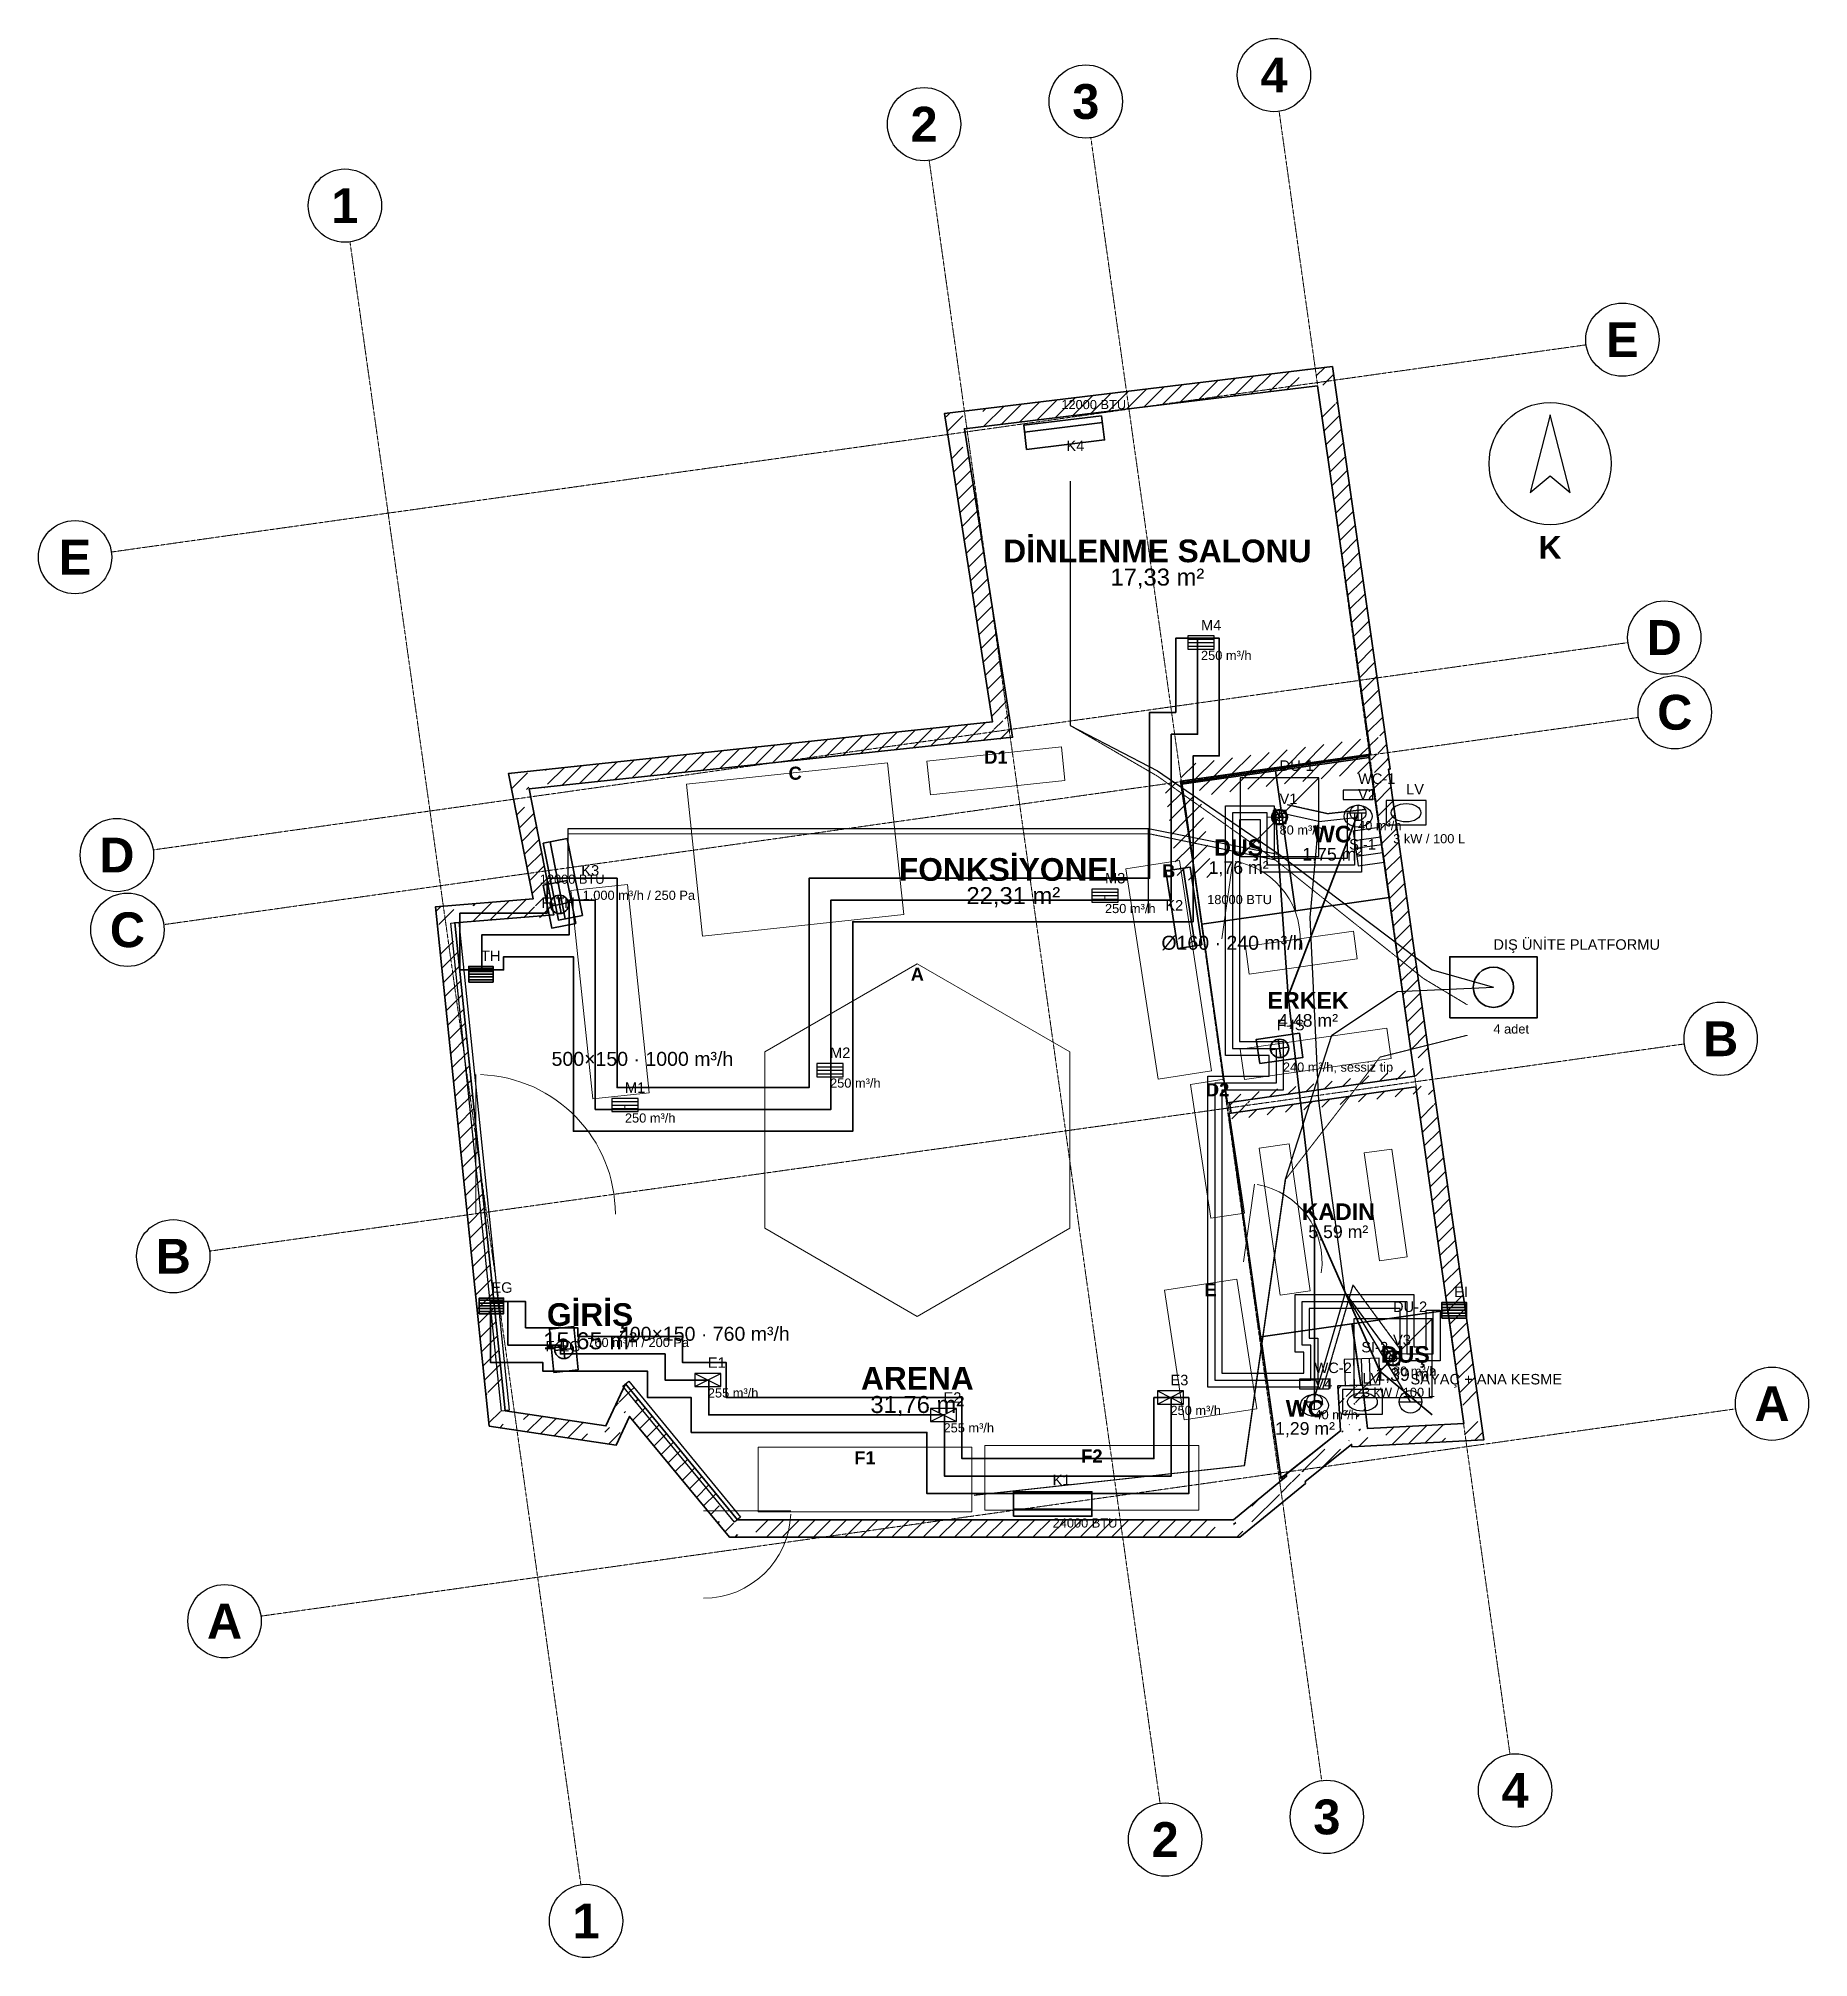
# Model space of a CAD drawing. Header units: millimetres. Extents: x -4770 to 15512, y -5017 to 16972.
import ezdxf
from ezdxf.enums import TextEntityAlignment as Align

# ---------------------------------------------------------------- set-up
doc = ezdxf.new("R2010")
doc.units = ezdxf.units.MM
doc.linetypes.add('DASHDOT', pattern=[3.556, 2.54, -0.508, 0, -0.508])
doc.linetypes.add('DASHED', pattern=[1.524, 1.27, -0.254])
for name, color, linetype, lineweight in [('A-CEPHE', 5, 'Continuous', 25), ('A-DUVAR-MEVCUT', 8, 'Continuous', 35), ('A-DUVAR-YENI', 1, 'Continuous', 35), ('A-EKIPMAN', 9, 'Continuous', 18), ('A-KAPI', 8, 'Continuous', 18), ('A-MOBILYA', 9, 'Continuous', 18), ('A-YAZI', 7, 'Continuous', 13), ('G-AKS-BALON', 8, 'Continuous', 25), ('G-AKS-HAT', 8, 'DASHDOT', 18), ('G-KUZEY', 7, 'Continuous', 25), ('M-HAVA-BESLEME', 3, 'Continuous', 35), ('M-HAVA-BRANSMAN', 3, 'DASHED', 18), ('M-HAVA-CIHAZ', 2, 'Continuous', 35), ('M-HAVA-EGZOZ', 1, 'Continuous', 35), ('M-HAVA-ISLAK', 6, 'Continuous', 25), ('M-HAVA-MENFEZ', 3, 'Continuous', 25), ('M-KLIMA-BAKIR', 4, 'Continuous', 25), ('M-KLIMA-DIS', 4, 'Continuous', 35), ('M-KLIMA-DRENAJ', 4, 'DASHED', 18), ('M-KLIMA-IC', 4, 'Continuous', 35), ('M-SIHHI-CIHAZ', 8, 'Continuous', 25), ('M-SIHHI-PIS', 8, 'Continuous', 35), ('M-SIHHI-SICAK', 30, 'DASHED', 25), ('M-SIHHI-TEMIZ', 5, 'Continuous', 25), ('M-YAZI', 7, 'Continuous', 13)]:
    doc.layers.add(name, color=color, linetype=linetype, lineweight=lineweight)
doc.styles.add('GYM', font='arial.ttf')
doc.styles.add('GYM-B', font='arialbd.ttf')

msp = doc.modelspace()

# ---------------------------------------------------------------- texts
at = {"layer": 'A-EKIPMAN', "style": 'GYM-B'}
for s, p in [('D1', (6200, 8736)), ('C', (3900, 8553)), ('B', (8180, 7433)), ('A', (5300, 6250)), ('D2', (8740, 4926)), ('E', (8660, 2635)), ('F1', (4700, 710)), ('F2', (7300, 730))]:
    msp.add_text(s, height=150, dxfattribs=at).set_placement(p, align=Align.MIDDLE_CENTER)
at = {"layer": 'A-YAZI'}
for s, height, style, p in [('DİNLENME SALONU', 260, 'GYM-B', (8050, 11100)), ('17,33 m²', 195, 'GYM', (8050, 10800)), ('WC', 190, 'GYM-B', (10054, 7855)), ('DUŞ', 190, 'GYM-B', (8981, 7702)), ('1,75 m²', 145, 'GYM', (10054, 7625)), ('FONKSİYONEL', 260, 'GYM-B', (6400, 7450)), ('1,76 m²', 145, 'GYM', (8981, 7472)), ('22,31 m²', 195, 'GYM', (6400, 7150)), ('ERKEK', 190, 'GYM-B', (9777, 5951)), ('4,48 m²', 145, 'GYM', (9777, 5721)), ('KADIN', 190, 'GYM-B', (10123, 3529)), ('5,59 m²', 145, 'GYM', (10123, 3299)), ('GİRİŞ', 260, 'GYM-B', (1550, 2350)), ('15,65 m²', 195, 'GYM', (1550, 2050)), ('DUŞ', 190, 'GYM-B', (10891, 1894)), ('ARENA', 260, 'GYM-B', (5300, 1620)), ('1,39 m²', 145, 'GYM', (10891, 1664)), ('31,76 m²', 195, 'GYM', (5300, 1320)), ('WC', 190, 'GYM-B', (9742, 1275)), ('1,29 m²', 145, 'GYM', (9742, 1045))]:
    msp.add_text(s, height=height, dxfattribs=dict(at, style=style)).set_placement(p, align=Align.MIDDLE_CENTER)
at = {"layer": 'G-AKS-BALON', "style": 'GYM-B'}
for s, p in [('4', (9386, 16552)), ('3', (7230, 16249)), ('2', (5377, 15989)), ('1', (-1258, 15056)), ('E', (13378, 13520)), ('E', (-4350, 11028)), ('D', (13858, 10107)), ('C', (13978, 9251)), ('D', (-3871, 7615)), ('C', (-3750, 6759)), ('B', (14504, 5510)), ('B', (-3225, 3018)), ('A', (15092, 1329)), ('A', (-2637, -1163)), ('4', (12149, -3101)), ('3', (9992, -3405)), ('2', (8139, -3665)), ('1', (1504, -4597))]:
    msp.add_text(s, height=399, dxfattribs=at).set_placement(p, align=Align.MIDDLE_CENTER)
at = {"layer": 'M-YAZI', "style": 'GYM'}
for s, p in [('Ø160 · 240 m³/h', (8910, 6610)), ('500×150 · 1000 m³/h', (2150, 5280)), ('400×150 · 760 m³/h', (2860, 2130))]:
    msp.add_text(s, height=160, dxfattribs=at).set_placement(p, align=Align.MIDDLE_CENTER)

# ---------------------------------------------------------------- blocks, each defined once
blk = doc.blocks.new('G_KUZEY')
blk.add_lwpolyline([(0, 560), (-230, -330), (0, -140), (230, -330)], close=True)
blk.add_circle((0, 0), 700)
at = {"style": 'GYM-B'}
blk.add_text('K', height=260, dxfattribs=at).set_placement((0, -960), align=Align.MIDDLE_CENTER)
blk = doc.blocks.new('M_MENFEZ_BESLEME')
for p, q in [((-150, 40), (150, 40)), ((-150, 0), (150, 0)), ((-150, -40), (150, -40))]:
    blk.add_line(p, q)
blk.add_lwpolyline([(-150, -75), (150, -75), (150, 75), (-150, 75)], close=True)
at = {"style": 'GYM'}
for tag, p, height in [('KOD', (0, 140), 120), ('DEBI', (0, -200), 105)]:
    blk.add_attdef(tag, p, '', height=height, dxfattribs=at)
blk = doc.blocks.new('M_MENFEZ_EGZOZ')
for p, q in [((-150, -75), (150, 75)), ((-150, 75), (150, -75))]:
    blk.add_line(p, q)
blk.add_lwpolyline([(-150, -75), (150, -75), (150, 75), (-150, 75)], close=True)
at = {"style": 'GYM'}
for tag, p, height in [('KOD', (0, 140), 120), ('DEBI', (0, -200), 105)]:
    blk.add_attdef(tag, p, '', height=height, dxfattribs=at)
blk = doc.blocks.new('M_VALF')
for p, q in [((-90, 0), (90, 0)), ((0, -90), (0, 90))]:
    blk.add_line(p, q)
blk.add_circle((0, 0), 90)
at = {"style": 'GYM'}
for tag, p, height in [('KOD', (0, 150), 120), ('DEBI', (0, -200), 105)]:
    blk.add_attdef(tag, p, '', height=height, dxfattribs=at)
blk = doc.blocks.new('M_FAN')
for q in [(-105, 0), (0, 105), (105, 0), (0, -105)]:
    blk.add_line((0, 0), q)
blk.add_lwpolyline([(-250, -140), (250, -140), (250, 140), (-250, 140)], close=True)
blk.add_circle((0, 0), 105)
at = {"style": 'GYM'}
for tag, p, height in [('KOD', (0, 210), 120), ('TANIM', (0, -270), 105)]:
    blk.add_attdef(tag, p, '', height=height, dxfattribs=at)
blk = doc.blocks.new('M_PANJUR')
for p, q in [((-140, 64), (140, 64)), ((-140, 32), (140, 32)), ((-140, 0), (140, 0)), ((-140, -32), (140, -32)), ((-140, -64), (140, -64))]:
    blk.add_line(p, q)
blk.add_lwpolyline([(-140, -90), (140, -90), (140, 90), (-140, 90)], close=True)
at = {"style": 'GYM'}
blk.add_attdef('KOD', (0, 150), '', height=120, dxfattribs=at)
blk = doc.blocks.new('M_KLIMA_IC')
blk.add_line((-450, -60), (450, -60))
blk.add_lwpolyline([(-450, -140), (450, -140), (450, 140), (-450, 140)], close=True)
at = {"style": 'GYM'}
for tag, p, height in [('KOD', (0, 215), 120), ('KAPASITE', (0, -270), 105)]:
    blk.add_attdef(tag, p, '', height=height, dxfattribs=at)
blk = doc.blocks.new('M_KLIMA_DIS')
blk.add_lwpolyline([(-500, -350), (500, -350), (500, 350), (-500, 350)], close=True)
blk.add_circle((0, 0), 230)
at = {"style": 'GYM'}
for tag, p, height in [('KOD', (0, 430), 120), ('ADET', (0, -530), 105)]:
    blk.add_attdef(tag, p, '', height=height, dxfattribs=at)
blk = doc.blocks.new('M_KLOZET')
blk.add_lwpolyline([(-170, 150), (170, 150), (170, 260), (-170, 260)], close=True)
blk.add_ellipse((0, -40), major_axis=(160, 0), ratio=0.78)
at = {"style": 'GYM'}
blk.add_attdef('KOD', (0, 330), '', height=120, dxfattribs=at)
blk = doc.blocks.new('M_LAVABO')
blk.add_lwpolyline([(-230, -140), (230, -140), (230, 140), (-230, 140)], close=True)
blk.add_ellipse((0, 0), major_axis=(170, 0), ratio=0.62)
at = {"style": 'GYM'}
blk.add_attdef('KOD', (0, 210), '', height=120, dxfattribs=at)
blk = doc.blocks.new('M_DUS')
blk.add_line((-450, -450), (450, 450))
blk.add_lwpolyline([(-450, -450), (450, -450), (450, 450), (-450, 450)], close=True)
blk.add_circle((0, 0), 80)
at = {"style": 'GYM'}
blk.add_attdef('KOD', (0, 530), '', height=120, dxfattribs=at)
blk = doc.blocks.new('M_SUZGEC')
blk.add_lwpolyline([(-75, -75), (75, -75), (75, 75), (-75, 75)], close=True)
blk.add_circle((0, 0), 42)
blk = doc.blocks.new('M_ISITICI')
for p, q in [((-90, -150), (-90, 150)), ((0, -150), (0, 150)), ((90, -150), (90, 150))]:
    blk.add_line(p, q)
blk.add_lwpolyline([(-200, -150), (200, -150), (200, 150), (-200, 150)], close=True)
at = {"style": 'GYM'}
for tag, p, height in [('KOD', (0, 225), 120), ('GUC', (0, -285), 105)]:
    blk.add_attdef(tag, p, '', height=height, dxfattribs=at)
blk = doc.blocks.new('M_SAYAC')
blk.add_line((-130, 0), (130, 0))
blk.add_circle((0, 0), 130)
at = {"style": 'GYM'}
blk.add_attdef('KOD', (0, 200), '', height=120, dxfattribs=at)

# ---------------------------------------------------------------- hatches: boundary and pattern name
at = {"layer": 'A-DUVAR-MEVCUT'}
h = msp.add_hatch(dxfattribs=at)
h.set_pattern_fill('ANSI31', scale=40)
h.paths.add_polyline_path([(11012, 4959), (11563, 1104), (11761, 1132), (11210, 4987)])
h.paths.add_polyline_path([(11353, 1093), (11563, 1104), (11533, 1314), (11735, 1314), (11773, 1048), (11773, 915), (11377, 894), (11353, 894)])
h.paths.add_polyline_path([(11563, 1104), (10456, 1046), (10466, 846), (11573, 904)])
h.paths.add_polyline_path([(10432, 1256), (10456, 1046), (10666, 1057), (10666, 857), (10278, 836), (10275, 862), (10246, 839), (10246, 1256)])
h.paths.add_polyline_path([(10456, 1046), (10400, 1542), (10201, 1520), (10257, 1024)])
h.paths.add_polyline_path([(10190, 1332), (10190, 1535), (10400, 1542), (10424, 1332)])
h.paths.add_polyline_path([(10400, 1542), (10116, 1532), (10123, 1332), (10407, 1342)])
h.paths.add_polyline_path([(10326, 1322), (10130, 1322), (10116, 1532), (10326, 1539)])
h.paths.add_polyline_path([(10116, 1532), (10150, 1018), (10350, 1031), (10316, 1545)])
h.paths.add_polyline_path([(9940, 850), (10150, 1018), (10136, 1228), (10360, 1228), (10360, 841), (10278, 836), (10275, 862), (10208, 808), (9940, 808)])
h.paths.add_polyline_path([(10150, 1018), (9527, 521), (9652, 365), (10275, 862)])
h.paths.add_polyline_path([(9317, 323), (9531, 498), (9527, 521), (9737, 689), (9737, 409), (9618, 311), (9317, 311)])
h.paths.add_polyline_path([(9527, 521), (9531, 498), (9729, 528), (9725, 551)])
h.paths.add_polyline_path([(9321, 326), (9531, 498), (9527, 521), (9741, 692), (9741, 412), (9590, 288), (9321, 288)])
h.paths.add_polyline_path([(9531, 498), (8924, 0), (9051, -155), (9658, 343)])
h.paths.add_polyline_path([(9134, -86), (8996, -200), (8714, -200), (8714, 0), (8924, 0), (9134, 172)])
h.paths.add_polyline_path([(8924, 0), (3241, 0), (3241, -200), (8924, -200)])
h.paths.add_polyline_path([(3068, 210), (3241, 0), (3451, 0), (3451, -200), (3147, -200), (3031, -60), (3031, 210)])
h.paths.add_polyline_path([(3241, 0), (1957, 1555), (1803, 1428), (3087, -127)])
h.paths.add_polyline_path([(1859, 1345), (1957, 1555), (2130, 1345)])
h.paths.add_polyline_path([(1957, 1555), (1732, 1075), (1913, 990), (2138, 1470)])
h.paths.add_polyline_path([(1522, 904), (1522, 1106), (1732, 1075), (1830, 1285), (1942, 1285), (1942, 1052), (1854, 865), (1784, 865)])
h.paths.add_polyline_path([(1732, 1075), (579, 1247), (549, 1049), (1702, 877)])
h.paths.add_polyline_path([(557, 1457), (579, 1247), (789, 1216), (789, 1037), (631, 1037), (396, 1072), (369, 1333), (369, 1457)])
h.paths.add_polyline_path([(579, 1247), (0, 6840), (-199, 6819), (380, 1226)])
h.paths.add_polyline_path([(210, 6857), (0, 6840), (22, 6630), (-179, 6630), (-210, 6926), (-210, 7024), (117, 7050), (210, 7050)])
h.paths.add_polyline_path([(0, 6840), (1136, 6931), (1120, 7130), (-16, 7039)])
h.paths.add_polyline_path([(1095, 7141), (1136, 6931), (926, 6914), (926, 7141)])
h.paths.add_polyline_path([(1136, 6931), (853, 8372), (657, 8333), (940, 6892)])
h.paths.add_polyline_path([(1063, 8394), (853, 8372), (894, 8162), (690, 8162), (643, 8403), (643, 8551), (936, 8582), (1063, 8582)])
h.paths.add_polyline_path([(853, 8372), (6392, 8965), (6371, 9164), (832, 8571)])
h.paths.add_polyline_path([(6359, 9175), (6392, 8965), (6182, 8943), (6182, 9175)])
h.paths.add_polyline_path([(6392, 8965), (5840, 12499), (5642, 12468), (6194, 8934)])
h.paths.add_polyline_path([(6050, 12524), (5840, 12499), (5873, 12289), (5670, 12289), (5630, 12547), (5630, 12675), (5910, 12709), (6050, 12709)])
h.paths.add_polyline_path([(5840, 12499), (9885, 12990), (9861, 13189), (5816, 12698)])
h.paths.add_polyline_path([(9915, 12780), (9885, 12990), (9675, 12965), (9675, 13166), (9955, 13200), (10057, 13200), (10095, 12935), (10095, 12780)])
h.paths.add_polyline_path([(9885, 12990), (10491, 8771), (10689, 8799), (10083, 13018)])
h.paths.add_polyline_path([(10500, 8561), (10473, 8753), (10281, 8725), (10281, 8741), (10491, 8771), (10461, 8981), (10663, 8981), (10701, 8716), (10701, 8599), (10697, 8598), (10701, 8571), (10701, 8561)])
h.paths.add_polyline_path([(10491, 8771), (8314, 8462), (8342, 8264), (10519, 8573)])
h.paths.add_polyline_path([(8524, 8472), (8329, 8444), (8356, 8252), (8346, 8252), (8314, 8462), (8524, 8492)])
h.paths.add_polyline_path([(8314, 8462), (8486, 7339), (8683, 7369), (8512, 8492)])
h.paths.add_polyline_path([(8456, 7549), (8486, 7339), (8454, 7549)])
h.paths.add_polyline_path([(8486, 7339), (8329, 8444), (8131, 8416), (8288, 7311)])
h.paths.add_polyline_path([(8539, 8474), (8329, 8444), (8359, 8234), (8349, 8234), (8314, 8462), (8539, 8494)])
h.paths.add_polyline_path([(8329, 8444), (10473, 8753), (10444, 8951), (8300, 8642)])
h.paths.add_polyline_path([(10503, 8543), (10473, 8753), (10263, 8723), (10263, 8739), (10491, 8771), (10463, 8963), (10665, 8963), (10683, 8841), (10683, 8543)])
h.paths.add_polyline_path([(10473, 8753), (10996, 5080), (11194, 5108), (10671, 8781)])
h.paths.add_polyline_path([(11025, 4870), (11012, 4959), (10786, 4927), (10786, 5050), (10996, 5080), (10966, 5290), (11168, 5290), (11206, 5024), (11206, 4870)])
h.paths.add_polyline_path([(10996, 5080), (8877, 4779), (8905, 4581), (11024, 4882)])
h.paths.add_polyline_path([(9087, 4685), (8895, 4658), (8877, 4779), (9087, 4809)])
h.paths.add_polyline_path([(8877, 4779), (8895, 4658), (9093, 4688), (9075, 4809)])
h.paths.add_polyline_path([(9105, 4688), (8895, 4658), (8877, 4779), (9105, 4811)])
h.paths.add_polyline_path([(8895, 4658), (11012, 4959), (10984, 5157), (8867, 4856)])
h.paths.add_polyline_path([(11042, 4749), (11012, 4959), (10802, 4929), (10802, 5052), (10996, 5080), (10983, 5169), (11185, 5169), (11222, 4912), (11222, 4910), (11221, 4910), (11222, 4903), (11222, 4749)])

# ---------------------------------------------------------------- linework, layer by layer
at = {"layer": 'A-CEPHE'}
for points in [[(-45, 6835), (45, 6845), (625, 1255), (535, 1245)], [(3275, 29), (3205, -29), (1925, 1531), (1995, 1589)]]:
    msp.add_lwpolyline(points, close=True, dxfattribs=at)
at = {"layer": 'A-DUVAR-MEVCUT'}
for points in [[(11221, 4910), (11792, 916), (10278, 836), (10275, 862), (9743, 437), (9746, 416), (8996, -200), (3147, -200), (2004, 1184), (1850, 855), (396, 1072), (-220, 7023), (897, 7112), (615, 8548), (6162, 9142), (5610, 12673), (10055, 13212), (10717, 8601), (10697, 8598), (11222, 4910)], [(11012, 4959), (11563, 1104), (10456, 1046), (10400, 1542), (10116, 1532), (10150, 1018), (9527, 521), (9531, 498), (8924, 0), (3241, 0), (1957, 1555), (1732, 1075), (579, 1247), (0, 6840), (1136, 6931), (853, 8372), (6392, 8965), (5840, 12499), (9885, 12990), (10491, 8771), (8314, 8462), (8486, 7339), (8329, 8444), (10473, 8753), (10996, 5080), (8877, 4779), (8895, 4658)]]:
    msp.add_lwpolyline(points, close=True, dxfattribs=at)
at = {"layer": 'A-DUVAR-YENI'}
for points in [[(10473, 8753), (8329, 8444), (8849, 4775), (10996, 5080)], [(9403, 8580), (9632, 6977), (8559, 6824), (8331, 8428)], [(10476, 8733), (10704, 7129), (9633, 6977), (9404, 8581)], [(11012, 4959), (8868, 4654), (9466, 472), (10150, 1018), (10116, 1532), (10400, 1542), (10456, 1046), (11563, 1104)], [(10280, 2245), (10381, 1541), (10116, 1532), (10150, 1018), (9497, 497), (9463, 492), (9234, 2095)], [(11377, 2402), (11563, 1104), (10456, 1046), (10400, 1542), (10382, 1541), (10281, 2245)]]:
    msp.add_lwpolyline(points, close=True, dxfattribs=at)
at = {"layer": 'A-EKIPMAN'}
for points in [[(6991, 8468), (6950, 8856), (5409, 8692), (5450, 8304)], [(4960, 8673), (2654, 8427), (2840, 6687), (5146, 6933)], [(8302, 7553), (7689, 7459), (8058, 5047), (8671, 5141)], [(5300, 6370), (3551, 5360), (3551, 3340), (5300, 2330), (7049, 3340), (7049, 5360)], [(8816, 5046), (8430, 4987), (8664, 3454), (9050, 3513)], [(9189, 1272), (8962, 2755), (8131, 2628), (8358, 1145)], [(5925, 90), (5925, 830), (3475, 830), (3475, 90)], [(8525, 110), (8525, 850), (6075, 850), (6075, 110)]]:
    msp.add_lwpolyline(points, close=True, dxfattribs=at)
at = {"layer": 'A-KAPI'}
for p, q in [((8787, 6654), (8913, 7546)), ((240, 3500), (240, 5100)), ((9037, 2954), (9163, 3846)), ((2850, 100), (3850, 100))]:
    msp.add_line(p, q, dxfattribs=at)
for centre, radius, start, end in [((8787, 6654), 900, -8, 80), ((240, 3500), 1600, 0, 88), ((9037, 2954), 900, -8, 80), ((2850, 100), 1000, -90, -2)]:
    msp.add_arc(centre, radius, start, end, dxfattribs=at)
at = {"layer": 'A-MOBILYA'}
for points in [[(1978, 7277), (1331, 7209), (1582, 4823), (2229, 4891)], [(9058, 6567), (9103, 6250), (10341, 6425), (10296, 6742)], [(8998, 5391), (9047, 5045), (10730, 5284), (10681, 5630)], [(9562, 4307), (9215, 4257), (9456, 2574), (9802, 2624)], [(10737, 4247), (10420, 4202), (10597, 2965), (10914, 3010)]]:
    msp.add_lwpolyline(points, close=True, dxfattribs=at)
at = {"layer": 'G-AKS-BALON'}
for centre in [(9386, 16552), (7230, 16249), (5377, 15989), (-1258, 15056), (13378, 13520), (-4350, 11028), (13858, 10107), (13978, 9251), (-3871, 7615), (-3750, 6759), (14504, 5510), (-3225, 3018), (15092, 1329), (-2637, -1163), (12149, -3101), (9992, -3405), (8139, -3665), (1504, -4597)]:
    msp.add_circle(centre, 420, dxfattribs=at)
at = {"layer": 'G-AKS-HAT'}
for p, q in [((12090, -2686), (9445, 16136)), ((9933, -2989), (7288, 15833)), ((8081, -3249), (5436, 15573)), ((1445, -4182), (-1200, 14640)), ((-3934, 11087), (12962, 13461)), ((-3455, 7674), (13442, 10049)), ((-3334, 6818), (13562, 9192)), ((-2809, 3077), (14088, 5451)), ((-2221, -1105), (14676, 1270))]:
    msp.add_line(p, q, dxfattribs=at)
at = {"layer": 'M-HAVA-BESLEME'}
msp.add_lwpolyline([(60, 6950), (1060, 6950), (1060, 7350), (1860, 7350), (1860, 4950), (4060, 4950), (4060, 7350), (7960, 7350), (7960, 9250), (8260, 9250), (8260, 10100), (8760, 10100), (8760, 8750), (8460, 8750), (8460, 6850), (4560, 6850), (4560, 4450), (1360, 4450), (1360, 6450), (560, 6450), (560, 6300), (60, 6300)], close=True, dxfattribs=at)
msp.add_lwpolyline([(310, 6300), (310, 6700), (1310, 6700), (1310, 7100), (1610, 7100), (1610, 4700), (4310, 4700), (4310, 7100), (8210, 7100), (8210, 9000), (8510, 9000), (8510, 10100)], dxfattribs=at)
at = {"layer": 'M-HAVA-BRANSMAN'}
for p, q in [((8510, 10050), (8550, 10050)), ((8550, 10050), (8550, 10050)), ((9310, 8050), (9450, 8050)), ((9450, 8050), (9450, 8050)), ((10310, 8100), (10350, 8100)), ((10350, 8100), (10350, 8100)), ((7450, 7100), (7450, 7150)), ((7450, 7100), (7450, 7100)), ((4310, 5150), (4300, 5150)), ((4300, 5150), (4300, 5150)), ((1950, 4700), (1950, 4750)), ((1950, 4700), (1950, 4700)), ((10910, 1900), (10750, 1900)), ((10750, 1900), (10750, 1850)), ((2900, 1600), (2900, 1600)), ((2900, 1600), (2900, 1600)), ((9810, 1600), (9850, 1600)), ((9850, 1600), (9850, 1350)), ((8210, 1400), (8200, 1400)), ((8200, 1400), (8200, 1400)), ((5600, 1200), (5600, 1200)), ((5600, 1200), (5600, 1200))]:
    msp.add_line(p, q, dxfattribs=at)
at = {"layer": 'M-HAVA-EGZOZ'}
msp.add_lwpolyline([(810, 2200), (1410, 2200), (1410, 2100), (2610, 2100), (2610, 1800), (3110, 1800), (3110, 1400), (5810, 1400), (5810, 700), (8010, 700), (8010, 1400), (8410, 1400), (8410, 300), (5410, 300), (5410, 1000), (2710, 1000), (2710, 1400), (2210, 1400), (2210, 1700), (1010, 1700), (1010, 1800), (410, 1800), (410, 2500), (810, 2500)], close=True, dxfattribs=at)
msp.add_lwpolyline([(610, 2500), (610, 2000), (1210, 2000), (1210, 1900), (2410, 1900), (2410, 1600), (2910, 1600), (2910, 1200), (5610, 1200), (5610, 500), (8210, 500), (8210, 1400)], dxfattribs=at)
at = {"layer": 'M-HAVA-ISLAK'}
msp.add_lwpolyline([(10390, 7420), (9230, 7420), (9230, 8020), (8990, 8020), (8990, 5480), (9490, 5480), (9490, 4920), (8790, 4920), (8790, 1680), (9730, 1680), (9730, 1920), (9630, 1920), (9630, 2580), (10990, 2580), (10990, 1980), (11130, 1980), (11130, 2400), (11290, 2400), (11290, 1820), (10830, 1820), (10830, 2420), (9790, 2420), (9790, 2080), (9890, 2080), (9890, 1520), (8630, 1520), (8630, 5080), (9330, 5080), (9330, 5320), (8830, 5320), (8830, 8180), (9390, 8180), (9390, 7580), (10230, 7580), (10230, 8100), (10390, 8100)], close=True, dxfattribs=at)
msp.add_lwpolyline([(10310, 8100), (10310, 7500), (9310, 7500), (9310, 8100), (8910, 8100), (8910, 5400), (9410, 5400), (9410, 5000), (8710, 5000), (8710, 1600), (9810, 1600), (9810, 2000), (9710, 2000), (9710, 2500), (10910, 2500), (10910, 1900), (11210, 1900), (11210, 2400)], dxfattribs=at)
at = {"layer": 'M-KLIMA-BAKIR'}
for points in [[(7050, 11900), (7050, 9100), (8050, 8580), (9450, 7620), (11200, 6300), (11900, 6100)], [(1300, 7350), (1300, 7920), (5950, 7920), (7950, 7920), (9450, 7620), (11200, 6300), (11900, 6100)], [(7950, 6950), (7950, 7920), (9450, 7620), (11200, 6300), (11900, 6100)], [(5950, 280), (9050, 620), (9520, 3900), (10050, 5550), (10800, 6050), (11900, 6100)]]:
    msp.add_lwpolyline(points, dxfattribs=at)
at = {"layer": 'M-KLIMA-DRENAJ'}
for points in [[(7050, 11900), (7050, 9100), (8050, 8520), (9400, 7560), (11100, 6200), (11600, 5900)], [(1300, 7350), (1300, 7860), (5950, 7860), (7950, 7860), (9400, 7560), (11100, 6200), (11600, 5900)], [(7950, 6950), (7950, 7860), (9400, 7560), (11100, 6200), (11600, 5900)], [(5950, 280), (9050, 620), (9520, 3900), (10600, 5300), (11600, 5550)]]:
    msp.add_lwpolyline(points, dxfattribs=at)
at = {"layer": 'M-SIHHI-PIS'}
for points in [[(9400, 8150), (9550, 6000), (9850, 3400), (10600, 1700), (11200, 1200)], [(9450, 8050), (9400, 8150)], [(10350, 8100), (9550, 6000)], [(9850, 1350), (9850, 3400)], [(10750, 1850), (10600, 1700)]]:
    msp.add_lwpolyline(points, dxfattribs=at)
at = {"layer": 'M-SIHHI-SICAK'}
for points in [[(9990, 8090), (9540, 8190)], [(9990, 8090), (10440, 8140)], [(10290, 2690), (9940, 1490)], [(10290, 2690), (10840, 1940)]]:
    msp.add_lwpolyline(points, dxfattribs=at)
at = {"layer": 'M-SIHHI-TEMIZ'}
for points in [[(9900, 8000), (9450, 8100)], [(10950, 1350), (10200, 2600), (9900, 4800), (9800, 6900), (9900, 8000)], [(9900, 8000), (10350, 8050)], [(10200, 2600), (9850, 1400)], [(10200, 2600), (10750, 1850)]]:
    msp.add_lwpolyline(points, dxfattribs=at)

# ---------------------------------------------------------------- block references
at = {"layer": 'G-KUZEY'}
msp.add_blockref('G_KUZEY', (12550, 12100), dxfattribs=at)
at = {"layer": 'M-HAVA-CIHAZ'}
ref = msp.add_blockref('M_FAN', (1200, 7050), dxfattribs=dict(at, rotation=101.1))
ref.add_attrib('KOD', 'F-TH', (994, 7010), dxfattribs={"layer": '0', "height": 120, "style": 'GYM'})
ref.add_attrib('TANIM', '1.000 m³/h / 250 Pa', (1465, 7102), dxfattribs={"layer": '0', "height": 105, "style": 'GYM'})
for p, values in [((300, 6250), {'KOD': 'TH'}), ((420, 2450), {'KOD': 'EG'}), ((11450, 2400), {'KOD': 'EI'})]:
    msp.add_blockref('M_PANJUR', p, dxfattribs=at).add_auto_attribs(values)
ref = msp.add_blockref('M_FAN', (9450, 5400), dxfattribs=dict(at, rotation=8.099999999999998))
ref.add_attrib('KOD', 'F-IS', (9420, 5608), dxfattribs={"layer": '0', "height": 120, "style": 'GYM'})
ref.add_attrib('TANIM', '240 m³/h, sessiz tip', (9488, 5133), dxfattribs={"layer": '0', "height": 105, "style": 'GYM'})
ref = msp.add_blockref('M_FAN', (1250, 1950), dxfattribs=dict(at, rotation=95.9))
ref.add_attrib('KOD', 'F-EG', (1041, 1928), dxfattribs={"layer": '0', "height": 120, "style": 'GYM'})
ref.add_attrib('TANIM', '760 m³/h / 200 Pa', (1519, 1978), dxfattribs={"layer": '0', "height": 105, "style": 'GYM'})
at = {"layer": 'M-HAVA-MENFEZ'}
for name, p, values in [('M_MENFEZ_BESLEME', (8550, 10050), {'KOD': 'M4', 'DEBI': '250 m³/h'}), ('M_VALF', (10350, 8100), {'KOD': 'V2', 'DEBI': '40 m³/h'}), ('M_VALF', (9450, 8050), {'KOD': 'V1', 'DEBI': '80 m³/h'}), ('M_MENFEZ_BESLEME', (7450, 7150), {'KOD': 'M3', 'DEBI': '250 m³/h'}), ('M_MENFEZ_BESLEME', (4300, 5150), {'KOD': 'M2', 'DEBI': '250 m³/h'}), ('M_MENFEZ_BESLEME', (1950, 4750), {'KOD': 'M1', 'DEBI': '250 m³/h'}), ('M_VALF', (10750, 1850), {'KOD': 'V3', 'DEBI': '80 m³/h'}), ('M_MENFEZ_EGZOZ', (2900, 1600), {'KOD': 'E1', 'DEBI': '255 m³/h'}), ('M_MENFEZ_EGZOZ', (8200, 1400), {'KOD': 'E3', 'DEBI': '250 m³/h'}), ('M_VALF', (9850, 1350), {'KOD': 'V4', 'DEBI': '40 m³/h'}), ('M_MENFEZ_EGZOZ', (5600, 1200), {'KOD': 'E2', 'DEBI': '255 m³/h'})]:
    msp.add_blockref(name, p, dxfattribs=at).add_auto_attribs(values)
at = {"layer": 'M-KLIMA-DIS'}
msp.add_blockref('M_KLIMA_DIS', (11900, 6100), dxfattribs=at).add_auto_attribs({'KOD': 'DIŞ ÜNİTE PLATFORMU', 'ADET': '4 adet'})
at = {"layer": 'M-KLIMA-IC'}
ref = msp.add_blockref('M_KLIMA_IC', (6982, 12456), dxfattribs=dict(at, rotation=186.9))
ref.add_attrib('KOD', 'K4', (7008, 12243), dxfattribs={"layer": '0', "height": 120, "style": 'GYM'})
ref.add_attrib('KAPASITE', '12000 BTU', (6950, 12724), dxfattribs={"layer": '0', "height": 105, "style": 'GYM'})
ref = msp.add_blockref('M_KLIMA_IC', (1239, 7338), dxfattribs=dict(at, rotation=281.1))
ref.add_attrib('KOD', 'K3', (1450, 7379), dxfattribs={"layer": '0', "height": 120, "style": 'GYM'})
ref.add_attrib('KAPASITE', '12000 BTU', (974, 7286), dxfattribs={"layer": '0', "height": 105, "style": 'GYM'})
ref = msp.add_blockref('M_KLIMA_IC', (8354, 7012), dxfattribs=dict(at, rotation=98.7))
ref.add_attrib('KOD', 'K2', (8141, 6979), dxfattribs={"layer": '0', "height": 120, "style": 'GYM'})
ref.add_attrib('KAPASITE', '18000 BTU', (8621, 7053), dxfattribs={"layer": '0', "height": 105, "style": 'GYM'})
msp.add_blockref('M_KLIMA_IC', (6850, 180), dxfattribs=at).add_auto_attribs({'KOD': 'K1', 'KAPASITE': '24000 BTU'})
at = {"layer": 'M-SIHHI-CIHAZ'}
for name, p, values in [('M_DUS', (9450, 8050), {'KOD': 'DU-1'}), ('M_KLOZET', (10350, 8100), {'KOD': 'WC-1'}), ('M_LAVABO', (10900, 8100), {'KOD': 'LV'}), ('M_DUS', (10750, 1850), {'KOD': 'DU-2'}), ('M_KLOZET', (9850, 1350), {'KOD': 'WC-2'}), ('M_LAVABO', (10400, 1350), {'KOD': 'LV'})]:
    msp.add_blockref(name, p, dxfattribs=at).add_auto_attribs(values)
for p in [(9450, 8050), (10750, 1850)]:
    msp.add_blockref('M_SUZGEC', p, dxfattribs=at)
ref = msp.add_blockref('M_ISITICI', (10470, 7710), dxfattribs=dict(at, rotation=98.1))
ref.add_attrib('KOD', 'SI-1', (10247, 7678), dxfattribs={"layer": '0', "height": 120, "style": 'GYM'})
ref.add_attrib('GUC', '3 kW / 100 L', (10752, 7750), dxfattribs={"layer": '0', "height": 105, "style": 'GYM'})
ref = msp.add_blockref('M_ISITICI', (10395, 1692), dxfattribs=dict(at, rotation=2))
ref.add_attrib('KOD', 'SI-2', (10387, 1917), dxfattribs={"layer": '0', "height": 120, "style": 'GYM'})
ref.add_attrib('GUC', '3 kW / 100 L', (10405, 1407), dxfattribs={"layer": '0', "height": 105, "style": 'GYM'})
at = {"layer": 'M-SIHHI-TEMIZ'}
msp.add_blockref('M_SAYAC', (10950, 1350), dxfattribs=at).add_auto_attribs({'KOD': 'SAYAÇ + ANA KESME'})

msp.set_redraw_order([(e.dxf.handle, doc.entitydb.next_handle()) for e in msp.query("TEXT MTEXT ATTDEF DIMENSION ARC_DIMENSION")])  # texts and dimensions are drawn at this point

doc.saveas('drawing.dxf')
